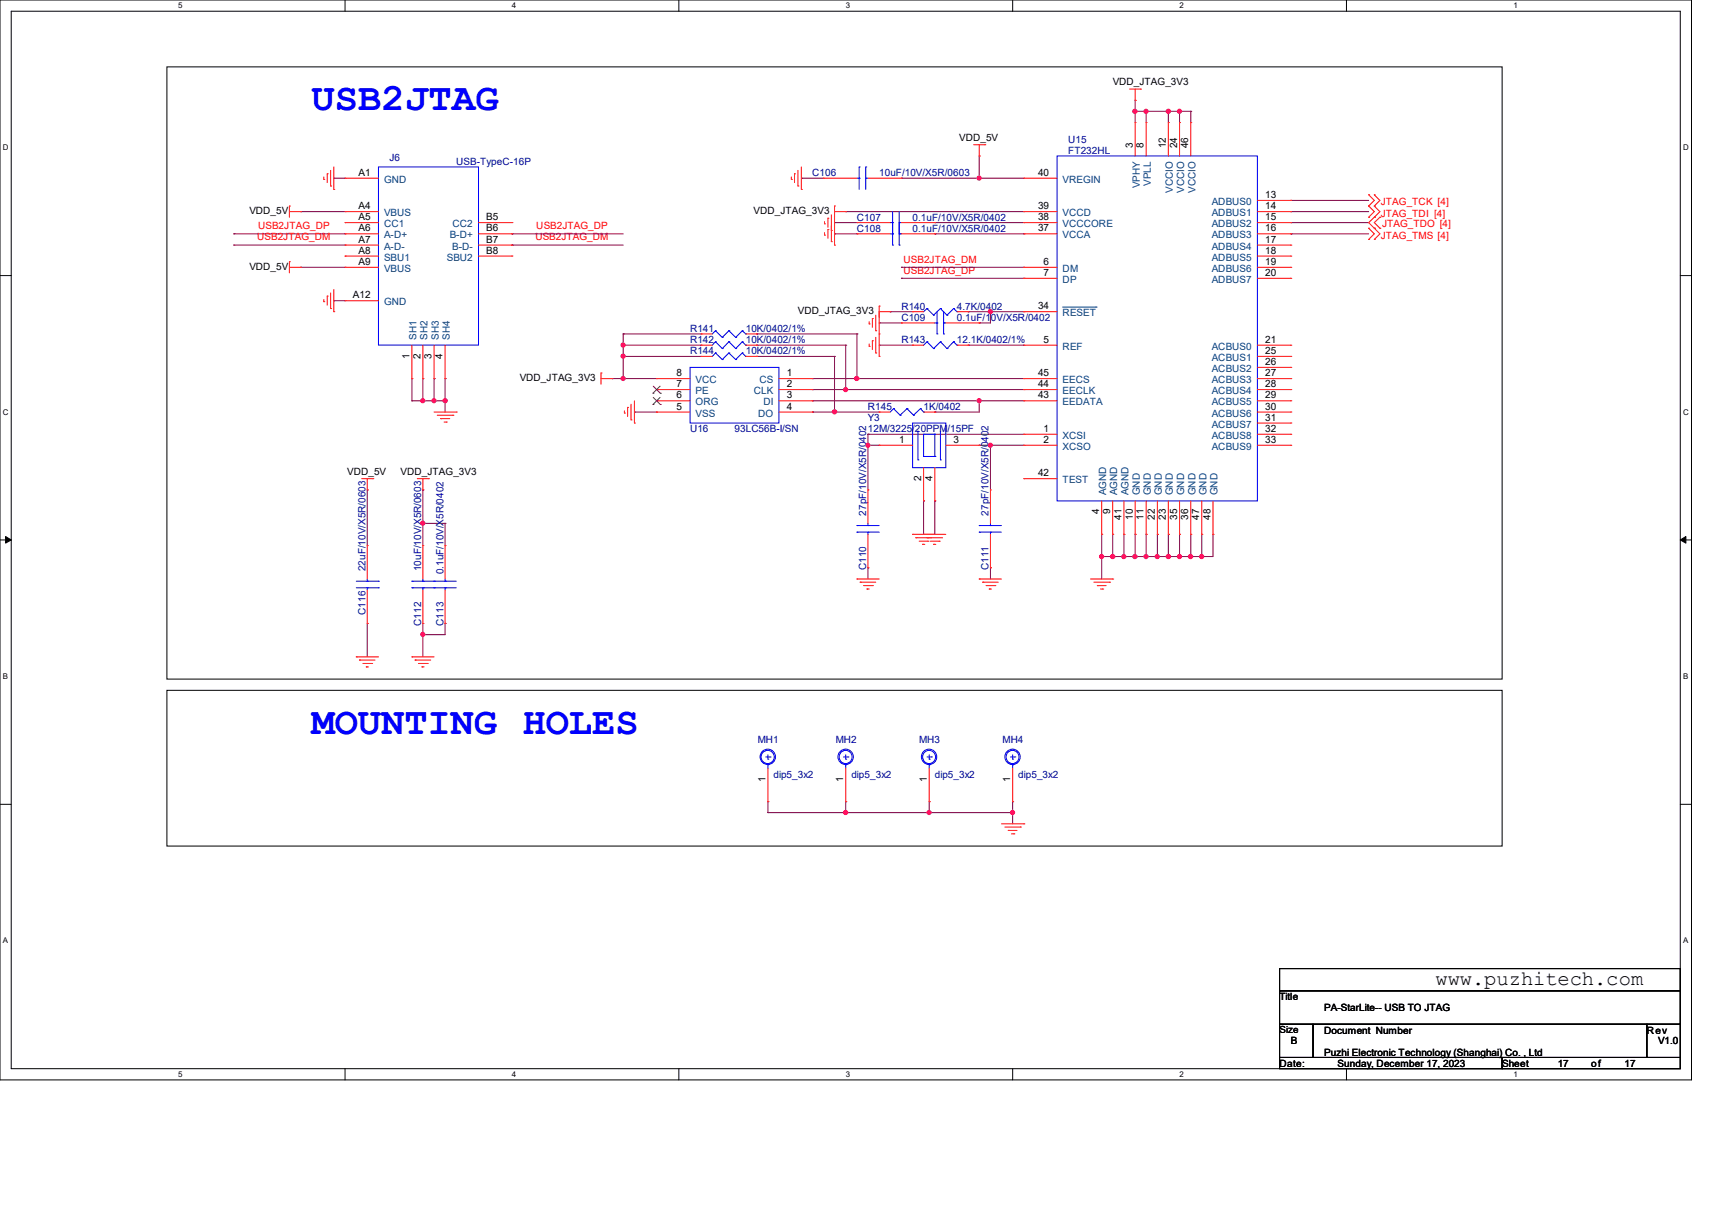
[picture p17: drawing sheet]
<svg xmlns="http://www.w3.org/2000/svg" width="297mm" height="210mm" viewBox="0 0 297 210" stroke-linecap="round" stroke-linejoin="round" font-family="sans-serif">
<defs><g id="words">
<g font-size="6.7" fill="#00f">
<text x="54.1" y="19.1">USB2JTAG</text>
<text x="54.1" y="127.2">MOUNTING HOLES</text>
</g>
<text font-size="3.6" x="249" y="170.8">www.puzhitech.com</text>
<g font-size="1.7">
<text x="193" y="14.7">VDD_JTAG_3V3</text>
<text x="166.4" y="24.4">VDD_5V</text>
<text x="196.5" y="25.7" transform="rotate(-90 196.5 25.7)">3</text>
<text x="198.4" y="25.7" transform="rotate(-90 198.4 25.7)">8</text>
<text x="202.3" y="25.7" transform="rotate(-90 202.3 25.7)">12</text>
<text x="204.2" y="25.7" transform="rotate(-90 204.2 25.7)">24</text>
<text x="206.2" y="25.7" transform="rotate(-90 206.2 25.7)">46</text>
<text x="62.2" y="30.5">A1</text>
<text x="180.1" y="30.5">40</text>
<text x="219.5" y="34.3">13</text>
<text x="43.3" y="37.1">VDD_5V</text>
<text x="62.2" y="36.3">A4</text>
<text x="62.2" y="38.2">A5</text>
<text x="62.2" y="40.1">A6</text>
<text x="84.4" y="38.2">B5</text>
<text x="84.4" y="40.1">B6</text>
<text x="130.7" y="37.1">VDD_JTAG_3V3</text>
<text x="180.1" y="40.1">37</text>
<text x="180.1" y="38.2">38</text>
<text x="180.1" y="36.3">39</text>
<text x="219.5" y="36.3">14</text>
<text x="219.5" y="38.2">15</text>
<text x="219.5" y="40.1">16</text>
<text x="43.3" y="46.8">VDD_5V</text>
<text x="62.2" y="42.1">A7</text>
<text x="62.2" y="44">A8</text>
<text x="62.2" y="45.9">A9</text>
<text x="84.4" y="42.1">B7</text>
<text x="84.4" y="44">B8</text>
<text x="181.1" y="45.9">6</text>
<text x="181.1" y="47.8">7</text>
<text x="219.5" y="42.1">17</text>
<text x="219.5" y="44">18</text>
<text x="219.5" y="45.9">19</text>
<text x="219.5" y="47.8">20</text>
<text x="61.2" y="51.7">A12</text>
<text x="180.1" y="53.6">34</text>
<text x="138.4" y="54.5">VDD_JTAG_3V3</text>
<text x="181.1" y="59.4">5</text>
<text x="219.5" y="59.4">21</text>
<text x="71" y="62.2" transform="rotate(-90 71 62.2)">1</text>
<text x="72.9" y="62.2" transform="rotate(-90 72.9 62.2)">2</text>
<text x="74.9" y="62.2" transform="rotate(-90 74.9 62.2)">3</text>
<text x="76.8" y="62.2" transform="rotate(-90 76.8 62.2)">4</text>
<text x="117.4" y="65.2">8</text>
<text x="136.5" y="65.2">1</text>
<text x="180.1" y="65.2">45</text>
<text x="219.5" y="61.4">25</text>
<text x="219.5" y="63.3">26</text>
<text x="219.5" y="65.2">27</text>
<text x="90.2" y="66.1">VDD_JTAG_3V3</text>
<text x="117.4" y="71">5</text>
<text x="117.4" y="69.1">6</text>
<text x="117.4" y="67.1">7</text>
<text x="136.5" y="67.1">2</text>
<text x="136.5" y="69.1">3</text>
<text x="136.5" y="71">4</text>
<text x="180.1" y="69.1">43</text>
<text x="180.1" y="67.1">44</text>
<text x="219.5" y="67.1">28</text>
<text x="219.5" y="69.1">29</text>
<text x="219.5" y="71">30</text>
<text x="156" y="76.8">1</text>
<text x="165.4" y="76.8">3</text>
<text x="181.1" y="74.9">1</text>
<text x="181.1" y="76.8">2</text>
<text x="219.5" y="72.9">31</text>
<text x="219.5" y="74.9">32</text>
<text x="219.5" y="76.8">33</text>
<text x="60.2" y="82.3">VDD_5V</text>
<text x="69.5" y="82.3">VDD_JTAG_3V3</text>
<text x="159.8" y="83.4" transform="rotate(-90 159.8 83.4)">2</text>
<text x="161.8" y="83.4" transform="rotate(-90 161.8 83.4)">4</text>
<text x="180.1" y="82.6">42</text>
<text x="190.7" y="89.2" transform="rotate(-90 190.7 89.2)">4</text>
<text x="192.6" y="89.2" transform="rotate(-90 192.6 89.2)">9</text>
<text x="194.6" y="90.2" transform="rotate(-90 194.6 90.2)">41</text>
<text x="196.5" y="90.2" transform="rotate(-90 196.5 90.2)">10</text>
<text x="198.4" y="90.2" transform="rotate(-90 198.4 90.2)">11</text>
<text x="200.4" y="90.2" transform="rotate(-90 200.4 90.2)">22</text>
<text x="202.3" y="90.2" transform="rotate(-90 202.3 90.2)">23</text>
<text x="204.2" y="90.2" transform="rotate(-90 204.2 90.2)">35</text>
<text x="206.2" y="90.2" transform="rotate(-90 206.2 90.2)">36</text>
<text x="208.1" y="90.2" transform="rotate(-90 208.1 90.2)">47</text>
<text x="210" y="90.2" transform="rotate(-90 210 90.2)">48</text>
<text x="132.8" y="135.5" transform="rotate(-90 132.8 135.5)">1</text>
<text x="146.3" y="135.5" transform="rotate(-90 146.3 135.5)">1</text>
<text x="160.8" y="135.5" transform="rotate(-90 160.8 135.5)">1</text>
<text x="175.3" y="135.5" transform="rotate(-90 175.3 135.5)">1</text>
<text x="222" y="173.4">Title</text>
<text x="222" y="179.2">Size</text>
<text x="229.7" y="175.3">PA-StarLite-- USB TO JTAG</text>
<text x="229.7" y="179.2">Document Number</text>
<text x="285.7" y="179.2">Rev</text>
<text x="222" y="185">Date:</text>
<text x="223.9" y="181.1">B</text>
<text x="229.7" y="183.1">Puzhi Electronic Technology (Shanghai) Co. , Ltd</text>
<text x="232.1" y="185">Sunday, December 17, 2023</text>
<text x="260.6" y="185">Sheet</text>
<text x="270.2" y="185">17</text>
<text x="276.1" y="185">of</text>
<text x="281.8" y="185">17</text>
<text x="287.6" y="181.1">V1.0</text>
</g>
<g font-size="1.7" fill="#000080">
<text x="67.6" y="27.9">J6</text>
<text x="79.2" y="28.7">USB-TypeC-16P</text>
<text x="185.3" y="24.8">U15</text>
<text x="185.3" y="26.7">FT232HL</text>
<text x="140.9" y="30.6">C106</text>
<text x="152.5" y="30.6">10uF/10V/X5R/0603</text>
<text x="148.7" y="40.2">C108</text>
<text x="148.7" y="38.3">C107</text>
<text x="158.3" y="40.2">0.1uF/10V/X5R/0402</text>
<text x="158.3" y="38.3">0.1uF/10V/X5R/0402</text>
<text x="156.4" y="53.8">R140</text>
<text x="166" y="53.8">4.7K/0402</text>
<text x="119.7" y="57.6">R141</text>
<text x="119.7" y="59.5">R142</text>
<text x="129.4" y="57.6">10K/0402/1%</text>
<text x="129.4" y="59.5">10K/0402/1%</text>
<text x="156.4" y="55.7">C109</text>
<text x="156.4" y="59.5">R143</text>
<text x="166" y="55.7">0.1uF/10V/X5R/0402</text>
<text x="166" y="59.5">12.1K/0402/1%</text>
<text x="119.7" y="61.5">R144</text>
<text x="129.4" y="61.5">10K/0402/1%</text>
<text x="150.6" y="71.1">R145</text>
<text x="160.2" y="71.1">1K/0402</text>
<text x="119.7" y="75">U16</text>
<text x="127.4" y="75">93LC56B-I/SN</text>
<text x="150.6" y="73.1">Y3</text>
<text x="150.6" y="75">12M/3225/20PPM/15PF</text>
<text x="150.3" y="89.4" transform="rotate(-90 150.3 89.4)">27pF/10V/X5R/0402</text>
<text x="171.5" y="89.4" transform="rotate(-90 171.5 89.4)">27pF/10V/X5R/0402</text>
<text x="63.4" y="99" transform="rotate(-90 63.4 99)">22uF/10V/X5R/0603</text>
<text x="73.1" y="99.1" transform="rotate(-90 73.1 99.1)">10uF/10V/X5R/0603</text>
<text x="76.9" y="99.6" transform="rotate(-90 76.9 99.6)">0.1uF/10V/X5R/0402</text>
<text x="150.3" y="98.8" transform="rotate(-90 150.3 98.8)">C110</text>
<text x="171.5" y="98.8" transform="rotate(-90 171.5 98.8)">C111</text>
<text x="63.4" y="106.6" transform="rotate(-90 63.4 106.6)">C116</text>
<text x="73.1" y="108.5" transform="rotate(-90 73.1 108.5)">C112</text>
<text x="76.9" y="108.5" transform="rotate(-90 76.9 108.5)">C113</text>
<text x="131.5" y="128.8">MH1</text>
<text x="145" y="128.8">MH2</text>
<text x="159.5" y="128.8">MH3</text>
<text x="173.9" y="128.8">MH4</text>
<text x="134.2" y="135">dip5_3x2</text>
<text x="147.7" y="135">dip5_3x2</text>
<text x="162.2" y="135">dip5_3x2</text>
<text x="176.7" y="135">dip5_3x2</text>
</g>
<g font-size="1.7" fill="#004080">
<text x="66.6" y="31.7">GND</text>
<text x="184.4" y="31.7">VREGIN</text>
<text x="197.7" y="32.7" transform="rotate(-90 197.7 32.7)">VPHY</text>
<text x="199.6" y="32.3" transform="rotate(-90 199.6 32.3)">VPLL</text>
<text x="203.5" y="33.4" transform="rotate(-90 203.5 33.4)">VCCIO</text>
<text x="205.4" y="33.4" transform="rotate(-90 205.4 33.4)">VCCIO</text>
<text x="207.4" y="33.4" transform="rotate(-90 207.4 33.4)">VCCIO</text>
<text x="210.2" y="35.6">ADBUS0</text>
<text x="66.6" y="37.5">VBUS</text>
<text x="66.6" y="39.4">CC1</text>
<text x="66.6" y="41.4">A-D+</text>
<text x="78" y="41.4">B-D+</text>
<text x="78.5" y="39.4">CC2</text>
<text x="184.4" y="41.4">VCCA</text>
<text x="184.4" y="39.4">VCCCORE</text>
<text x="184.4" y="37.5">VCCD</text>
<text x="210.2" y="37.5">ADBUS1</text>
<text x="210.2" y="39.4">ADBUS2</text>
<text x="210.2" y="41.4">ADBUS3</text>
<text x="66.6" y="43.3">A-D-</text>
<text x="66.6" y="45.2">SBU1</text>
<text x="66.6" y="47.2">VBUS</text>
<text x="77.5" y="45.2">SBU2</text>
<text x="78.4" y="43.3">B-D-</text>
<text x="184.4" y="47.2">DM</text>
<text x="210.2" y="43.3">ADBUS4</text>
<text x="210.2" y="45.2">ADBUS5</text>
<text x="210.2" y="47.2">ADBUS6</text>
<text x="66.6" y="53">GND</text>
<text x="184.4" y="49.1">DP</text>
<text x="210.2" y="49.1">ADBUS7</text>
<text x="72.3" y="58.9" transform="rotate(-90 72.3 58.9)">SH1</text>
<text x="74.2" y="58.9" transform="rotate(-90 74.2 58.9)">SH2</text>
<text x="76.1" y="58.9" transform="rotate(-90 76.1 58.9)">SH3</text>
<text x="78" y="58.9" transform="rotate(-90 78 58.9)">SH4</text>
<text x="184.4" y="54.9">RESET</text>
<text x="184.4" y="60.7">REF</text>
<text x="210.2" y="60.7">ACBUS0</text>
<text x="210.2" y="62.6">ACBUS1</text>
<text x="210.2" y="64.5">ACBUS2</text>
<text x="120.7" y="70.3">ORG</text>
<text x="120.7" y="68.4">PE</text>
<text x="120.7" y="66.5">VCC</text>
<text x="130.8" y="68.4">CLK</text>
<text x="131.7" y="66.5">CS</text>
<text x="132.5" y="70.3">DI</text>
<text x="184.4" y="70.3">EEDATA</text>
<text x="184.4" y="68.4">EECLK</text>
<text x="184.4" y="66.5">EECS</text>
<text x="210.2" y="66.5">ACBUS3</text>
<text x="210.2" y="68.4">ACBUS4</text>
<text x="210.2" y="70.3">ACBUS5</text>
<text x="120.7" y="72.3">VSS</text>
<text x="131.5" y="72.3">DO</text>
<text x="184.4" y="76.1">XCSI</text>
<text x="210.2" y="72.3">ACBUS6</text>
<text x="210.2" y="74.2">ACBUS7</text>
<text x="210.2" y="76.1">ACBUS8</text>
<text x="184.4" y="78">XCSO</text>
<text x="184.4" y="83.8">TEST</text>
<text x="210.2" y="78">ACBUS9</text>
<text x="191.9" y="85.9" transform="rotate(-90 191.9 85.9)">AGND</text>
<text x="193.8" y="85.9" transform="rotate(-90 193.8 85.9)">AGND</text>
<text x="195.8" y="85.9" transform="rotate(-90 195.8 85.9)">AGND</text>
<text x="197.7" y="85.9" transform="rotate(-90 197.7 85.9)">GND</text>
<text x="199.6" y="85.9" transform="rotate(-90 199.6 85.9)">GND</text>
<text x="201.6" y="85.9" transform="rotate(-90 201.6 85.9)">GND</text>
<text x="203.5" y="85.9" transform="rotate(-90 203.5 85.9)">GND</text>
<text x="205.4" y="85.9" transform="rotate(-90 205.4 85.9)">GND</text>
<text x="207.4" y="85.9" transform="rotate(-90 207.4 85.9)">GND</text>
<text x="209.3" y="85.9" transform="rotate(-90 209.3 85.9)">GND</text>
<text x="211.2" y="85.9" transform="rotate(-90 211.2 85.9)">GND</text>
</g>
<g font-size="1.7" fill="#f00">
<text x="239.6" y="35.6">JTAG_TCK [4]</text>
<text x="44.6" y="41.7">USB2JTAG_DM</text>
<text x="44.8" y="39.7">USB2JTAG_DP</text>
<text x="92.9" y="41.7">USB2JTAG_DM</text>
<text x="93" y="39.7">USB2JTAG_DP</text>
<text x="239.6" y="41.4">JTAG_TMS [4]</text>
<text x="239.6" y="37.5">JTAG_TDI [4]</text>
<text x="239.8" y="39.3">JTAG_TDO [4]</text>
<text x="156.8" y="47.5">USB2JTAG_DP</text>
<text x="156.8" y="45.5">USB2JTAG_DM</text>
</g>
<g font-size="1.4">
<text x="30.9" y="1.4">5</text>
<text x="88.8" y="1.4">4</text>
<text x="146.7" y="1.4">3</text>
<text x="204.6" y="1.4">2</text>
<text x="262.6" y="1.4">1</text>
<text x=".5" y="26.1">D</text>
<text x="292" y="26.1">D</text>
<text x=".5" y="71.9">C</text>
<text x="292" y="71.9">C</text>
<text x=".5" y="117.8">B</text>
<text x="292" y="117.8">B</text>
<text x=".5" y="163.6">A</text>
<text x="292" y="163.6">A</text>
<text x="30.9" y="186.8">5</text>
<text x="88.8" y="186.8">4</text>
<text x="146.7" y="186.8">3</text>
<text x="204.6" y="186.8">2</text>
<text x="262.6" y="186.8">1</text>
</g>
</g></defs>
<path d="M0 0h293.5v187.3h-293.5zM1.9 1.9h289.6v183.4h-289.6z" fill="none" stroke="#000" stroke-width=".17"/>
<g fill="#fff">
<path d="M30.9 .2h.8v1.5h-.8z"/>
<path d="M30.9 185.5h.8v1.6h-.8z"/>
</g>
<path d="M59.9 0v1.9M59.9 185.3v2" fill="none" stroke="#000" stroke-width=".17"/>
<g fill="#fff">
<path d="M88.8 .2h.8v1.5h-.8z"/>
<path d="M88.8 185.5h.8v1.6h-.8z"/>
</g>
<path d="M117.8 0v1.9M117.8 185.3v2" fill="none" stroke="#000" stroke-width=".17"/>
<g fill="#fff">
<path d="M146.7 .2h.8v1.5h-.8z"/>
<path d="M146.7 185.5h.8v1.6h-.8z"/>
</g>
<path d="M175.7 0v1.9M175.7 185.3v2" fill="none" stroke="#000" stroke-width=".17"/>
<g fill="#fff">
<path d="M204.6 .2h.8v1.5h-.8z"/>
<path d="M204.6 185.5h.8v1.6h-.8z"/>
</g>
<path d="M233.6 0v1.9M233.6 185.3v2" fill="none" stroke="#000" stroke-width=".17"/>
<g fill="#fff">
<path d="M262.6 .2h.7v1.5h-.7z"/>
<path d="M262.6 185.5h.7v1.6h-.7z"/>
<path d="M.5 24.8h1v1.6h-1z"/>
<path d="M292 24.8h1v1.6h-1z"/>
<path d="M.5 70.7h1v1.5h-1z"/>
<path d="M292 70.7h1v1.5h-1z"/>
</g>
<path d="M0 47.8h1.9M291.5 47.8h2" fill="none" stroke="#000" stroke-width=".17"/>
<g fill="#fff">
<path d="M.5 116.5h.9v1.6h-.9z"/>
<path d="M292 116.5h.9v1.6h-.9z"/>
</g>
<path d="M0 93.6h1.9M291.5 93.6h2" fill="none" stroke="#000" stroke-width=".17"/>
<path d="M1 93l.9 .6-.9 .6zM291.5 93.6l1-.6v1.2z" fill="#000" stroke="#000" stroke-width=".17"/>
<g fill="#fff">
<path d="M.5 162.4h.9v1.5h-.9z"/>
<path d="M292 162.4h.9v1.5h-.9z"/>
</g>
<path d="M29 11.6h231.6v106.2h-231.6zM29 119.7h231.6v27h-231.6zM0 139.5h1.9M291.5 139.5h2M222 168h69.5v3.8h-69.5zM222 171.8h69.5v5.8h-69.5zM222 177.6h5.8v5.8h-5.8zM227.8 177.6h57.9v5.8h-57.9zM285.7 177.6h5.8v5.8h-5.8zM222 183.4h38.6v1.9h-38.6zM260.6 183.4h30.9v1.9h-30.9z" fill="none" stroke="#000" stroke-width=".17"/>
<g fill="none" stroke="#800040" stroke-width=".17">
<path d="M196.9 19.3h.1M196.9 17.4h.1M196.9 19.3h9.7M196.9 17.4v3.9M198.8 19.3h.1M198.8 19.3v2M202.7 19.3h.1M202.7 19.3v2M204.6 19.3h.1M204.6 19.3v2M206.6 19.3h.1M206.6 19.3v2"/>
<path d="M52.2 36.7h.1M52.2 36.7h7.7M57.9 30.9h.1M57.9 30.9h2M139 30.9h.1M139 30.9h3.9M144.8 38.6h.1M144.8 38.6h3.9M146.7 36.7h.1M146.7 36.7h30.9M156.4 30.9h.1M156.4 30.9h21.2"/>
<path d="M162.2 38.6h.1M162.2 38.6h15.4M169.9 27.1h.1M169.9 30.9h.1M169.9 27.1v3.8M223.9 36.7h.1M223.9 38.6h.1M223.9 34.8h.1M223.9 38.6h13.5M223.9 36.7h13.5M223.9 34.8h13.5M40.6 40.6h.1"/>
<path d="M40.6 42.5h.1M40.6 42.5h19.3M40.6 40.6h19.3M52.2 46.4h.1M52.2 46.4h7.7M57.9 52.2h.1M57.9 52.2h2M88.8 42.5h.1M88.8 40.6h.1M88.8 42.5h19.3M88.8 40.6h19.3M108.1 57.9h.1"/>
<path d="M108.1 59.9h.1M108.1 59.9h13.5M108.1 57.9v7.8M108.1 57.9h13.5M131.3 59.9h.1M131.3 57.9h.1M131.3 59.9h15.4M131.3 57.9h17.4M144.8 40.6h.1M144.8 40.6h3.9M146.7 59.9h.1M146.7 59.9v7.7"/>
<path d="M148.7 57.9h.1M148.7 57.9v7.8M152.5 59.9h.1M152.5 56h.1M152.5 59.9h5.8M152.5 56h3.9M154.4 54.1h.1M154.4 54.1h3.9M156.4 48.3h.1M156.4 46.4h.1M156.4 48.3h21.2M156.4 46.4h21.2"/>
<path d="M162.2 40.6h.1M162.2 40.6h15.4M168 59.9h.1M168 54.1h.1M168 54.1h9.6M168 59.9h9.6M169.9 56h.1M171.8 54.1h.1M171.8 54.1v1.9h-1.9M223.9 40.6h.1M223.9 40.6h13.5M71.5 69.5h.1"/>
<path d="M71.5 65.7h.1M71.5 69.5h5.7M71.5 65.7v3.8M73.4 69.5h.1M73.4 65.7h.1M73.4 65.7v3.8M75.3 69.5h.1M75.3 65.7h.1M75.3 65.7v3.8M77.2 69.5h.1M77.2 65.7h.1M77.2 65.7v5.8"/>
<path d="M106.2 65.7h.1M106.2 65.7h7.7M108.1 65.7h.1M108.1 61.8h.1M108.1 61.8h13.5M110.1 71.5h.1M110.1 71.5h3.8M131.3 61.8h.1M131.3 61.8h13.5M140.9 71.5h.1M140.9 65.7h.1M140.9 67.6h.1"/>
<path d="M140.9 69.5h.1M140.9 65.7h36.7M140.9 69.5h36.7M140.9 67.6h36.7M140.9 71.5h11.6M144.8 71.5h.1M144.8 61.8h.1M144.8 61.8v9.7M146.7 67.6h.1M148.7 65.7h.1M150.6 77.2h.1M150.6 75.3h.1"/>
<path d="M150.6 77.2h1.9M150.6 75.3v9.7M150.6 75.3h27M162.2 71.5h.1M169.9 69.5h.1M169.9 77.2h.1M169.9 69.5v2h-7.7M169.9 77.2h7.7M171.8 77.2h.1M171.8 77.2v7.8M63.7 85h.1M63.7 85v9.6"/>
<path d="M73.4 90.8h.1M73.4 85h.1M73.4 85v9.6M73.4 90.8h3.8M77.2 90.8h.1M77.2 90.8v3.8M150.6 98.5h.1M150.6 98.5v1.9M160.2 86.9h.1M160.2 86.9v5.8M162.2 86.9h.1M162.2 86.9v5.8"/>
<path d="M171.8 98.5h.1M171.8 98.5v1.9M191.1 96.5h.1M191.1 92.7h.1M191.1 92.7v7.7M193 96.5h.1M193 92.7h.1M193 92.7v3.8M195 96.5h.1M195 92.7h.1M195 92.7v3.8M196.9 96.5h.1"/>
<path d="M196.9 92.7h.1M196.9 92.7v3.8M198.8 96.5h.1M198.8 92.7h.1M198.8 92.7v3.8M200.8 96.5h.1M200.8 92.7h.1M200.8 92.7v3.8M202.7 96.5h.1M202.7 92.7h.1M202.7 92.7v3.8M204.6 96.5h.1"/>
<path d="M204.6 92.7h.1M204.6 92.7v3.8M206.6 92.7h.1M206.6 96.5h.1M206.6 92.7v3.8M208.5 92.7h.1M208.5 96.5h.1M208.5 92.7v3.8M210.4 92.7h.1M210.4 92.7v3.8h-19.3M63.7 108.1h.1M63.7 108.1v5.8"/>
<path d="M73.4 110.1h.1M73.4 108.1h.1M73.4 108.1v5.8M77.2 108.1h.1M77.2 108.1v2h-3.8M133.2 139h.1M133.2 139v1.9M146.7 139h.1M146.7 139v1.9M161.2 139h.1M161.2 139v1.9M175.7 139h.1"/>
<path d="M175.7 139v3.9M133.2 140.9h.1M133.2 140.9h42.5M146.7 140.9h.1M161.2 140.9h.1M175.7 140.9h.1"/>
</g>
<g fill="#f0f" stroke="#f0f" stroke-width=".17">
<circle cx="202.7" cy="19.3" r=".37"/>
<circle cx="204.6" cy="19.3" r=".36"/>
<circle cx="169.9" cy="30.9" r=".36"/>
<circle cx="196.9" cy="19.3" r=".37"/>
<circle cx="198.8" cy="19.3" r=".36"/>
<circle cx="73.3" cy="110" r=".36"/>
<circle cx="73.3" cy="90.7" r=".36"/>
<circle cx="108.1" cy="65.6" r=".36"/>
<circle cx="146.7" cy="67.6" r=".36"/>
<circle cx="144.8" cy="71.4" r=".37"/>
<circle cx="171.8" cy="77.2" r=".36"/>
<circle cx="108.1" cy="61.8" r=".36"/>
<circle cx="195" cy="96.5" r=".36"/>
<circle cx="193" cy="96.5" r=".37"/>
<circle cx="200.8" cy="96.5" r=".36"/>
<circle cx="191.1" cy="96.5" r=".36"/>
<circle cx="206.6" cy="96.5" r=".37"/>
<circle cx="204.6" cy="96.5" r=".36"/>
<circle cx="202.7" cy="96.5" r=".37"/>
<circle cx="198.8" cy="96.5" r=".36"/>
<circle cx="196.9" cy="96.5" r=".37"/>
<circle cx="208.5" cy="96.5" r=".36"/>
<circle cx="148.6" cy="65.6" r=".37"/>
<circle cx="171.8" cy="54" r=".36"/>
<circle cx="169.9" cy="69.5" r=".36"/>
<circle cx="108.1" cy="59.8" r=".36"/>
<circle cx="150.6" cy="77.2" r=".36"/>
<circle cx="161.2" cy="140.9" r=".36"/>
<circle cx="146.7" cy="140.9" r=".36"/>
<circle cx="175.7" cy="140.9" r=".36"/>
<circle cx="75.3" cy="69.5" r=".36"/>
<circle cx="73.3" cy="69.5" r=".36"/>
<circle cx="77.2" cy="69.5" r=".37"/>
</g>
<g fill="none" stroke="#f00" stroke-width=".17">
<path d="M196 15.5h1.9M196.9 17.4h.1M196.9 15.5v1.9M197.9 15.5h.1M50.2 35.7h.1M50.2 36.7h2M50.2 35.7v2M52.2 36.7h.1M56.2 31.1h.1M56.2 30.7v.4M56.8 30.1h.1M56.8 30.1v1.6"/>
<path d="M57.4 32.3h.1M57.4 29.5v2.8M57.9 32.9h.1M57.9 29v3.9M59.9 30.9h.1M59.9 36.7h.1M59.9 38.6h.1M59.9 36.7h5.8M59.9 30.9h5.8M59.9 38.6h5.8M83 38.6h5.8M88.8 38.6h.1"/>
<path d="M137.3 31.1h.1M137.3 30.7v.4M137.8 30.1h.1M137.8 30.1v1.6M138.4 32.3h.1M138.4 29.5v2.8M139 32.9h.1M139 29v3.9M142.9 30.9h.1M142.9 30.9h5.8M143 38.8h.1M143 38.4v.4"/>
<path d="M143.6 39.8h.1M143.6 37.8h.1M143.6 37.8v1.6M143.6 39.8v1.5M144.2 40h.1M144.2 37.3v4.6M144.8 35.7h.1M144.8 35.7v6.8M144.8 36.7h1.9M146.7 36.7h.1M148.7 38.6h.1M148.7 38.6h5.7"/>
<path d="M150.6 30.9h5.8M156.4 30.9h.1M156.4 38.6h5.8M162.2 38.6h.1M168.9 25.1h2M169.9 27.1h.1M169.9 25.1v2M170.9 25.1h.1M177.6 38.6h.1M177.6 36.7h.1M177.6 30.9h.1M177.6 36.7h5.8"/>
<path d="M177.6 30.9h5.8M177.6 38.6h5.8M196.9 21.3h.1M196.9 21.3v5.8M198.8 21.3h.1M198.8 21.3v5.8M202.7 21.3h.1M202.7 21.3v5.8M204.6 21.3h.1M204.6 21.3v5.8M206.6 21.3h.1M206.6 21.3v5.8"/>
<path d="M218.1 36.7h5.8M218.1 38.6h5.8M218.1 34.8h5.8M223.9 34.8h.1M223.9 36.7h.1M223.9 38.6h.1M237.4 33.8h.1M237.4 35.7h.1M237.4 39.6h.1M237.4 37.7h.1M237.4 33.8l1 1-1 .9M237.4 39.6l1 1-1 .9"/>
<path d="M237.4 35.7l1 1-1 1M238.4 33.8h.1M238.4 35.7h.1M238.4 39.6h.1M238.4 37.7h.1M238.4 33.8l1 1-1 .9M238.4 37.7l-1 .9 2 2-1 .9M238.4 35.7l1 1-1 1M239.4 39.6h.1M239.4 37.7h.1M239.4 37.7l-1 .9 1 1M50.2 45.4h.1"/>
<path d="M50.2 45.4v1.9M50.2 46.4h2M52.2 46.4h.1M56.2 52.3h.1M56.2 51.9v.4M56.8 51.4h.1M56.8 51.4v1.5M57.4 53.5h.1M57.4 50.8v2.7M57.9 54.1h.1M57.9 50.2v3.9M59.9 40.6h.1"/>
<path d="M59.9 42.5h.1M59.9 44.4h.1M59.9 46.4h.1M59.9 52.2h.1M59.9 46.4h5.8M59.9 40.6h5.8M59.9 42.5h5.8M59.9 44.4h5.8M59.9 52.2h5.8M71.5 59.9v5.8M73.4 59.9v5.8M75.3 59.9v5.8"/>
<path d="M77.2 59.9v5.8M83 40.6h5.8M83 42.5h5.8M83 44.4h5.8M88.8 40.6h.1M88.8 42.5h.1M88.8 44.4h.1M121.6 57.9h.1M121.6 59.9h.1M121.6 59.9h2M121.6 57.9h2M129.4 59.9h1.9"/>
<path d="M129.4 57.9h1.9M131.3 57.9h.1M131.3 59.9h.1M143 40.8h.1M143 40.3v.5M144.2 41.9h.1M144.8 42.5h.1M144.8 40.6h.1M148.7 40.6h.1M148.7 40.6h5.7M150.8 56.2h.1M150.8 55.8v.4"/>
<path d="M150.8 59.6v.5M151.3 59.1h.1M151.3 55.2h.1M151.3 55.2v1.6M151.3 59.1v1.5M151.9 57.4h.1M151.9 54.7v2.7M151.9 58.5v2.7M152.5 53.1h.1M152.5 57.9h.1M152.5 54.1h1.9M152.5 53.1v8.7"/>
<path d="M154.4 54.1h.1M156.4 56h.1M156.4 40.6h5.8M156.4 56h5.8M158.3 59.9h.1M158.3 54.1h.1M158.3 54.1h1.9M158.3 59.9h1.9M162.2 40.6h.1M164.1 56h5.8M166 54.1h2M166 59.9h2"/>
<path d="M168 59.9h.1M168 54.1h.1M169.9 56h.1M177.6 59.9h.1M177.6 46.4h.1M177.6 48.3h.1M177.6 54.1h.1M177.6 40.6h.1M177.6 54.1h5.8M177.6 46.4h5.8M177.6 40.6h5.8M177.6 59.9h5.8"/>
<path d="M177.6 48.3h5.8M218.1 46.4h5.8M218.1 40.6h5.8M218.1 42.5h5.8M218.1 44.4h5.8M218.1 59.9h5.8M218.1 48.3h5.8M223.9 40.6h.1M223.9 42.5h.1M223.9 44.4h.1M223.9 46.4h.1M223.9 48.3h.1"/>
<path d="M223.9 59.9h.1M237.4 41.5h.1M238.4 41.5h.1M71.5 65.7h.1M73.4 65.7h.1M75.3 65.7h.1M75.3 71.5h3.9M75.9 72h2.7M76.5 72.6h.1M76.5 72.6h1.5M77 73.2h.4M77.2 65.7h.1"/>
<path d="M77.4 73.2h.1M78.6 72h.1M79.2 71.5h.1M104.3 64.7h.1M104.3 65.7h1.9M104.3 64.7v1.9M106.2 65.7h.1M108.3 71.6h.1M108.3 71.2v.4M108.9 70.7h.1M108.9 70.7v1.5M109.5 72.8h.1"/>
<path d="M109.5 70.1v2.7M110.1 73.4h.1M110.1 69.5v3.9M113.9 71.5h.1M113.9 69.5h.1M113.9 67.6h.1M113.9 65.7h.1M113.9 65.7h5.8M113.9 71.5h5.8M113.9 67.6h5.8M113.9 69.5h5.8M121.6 61.8h.1"/>
<path d="M121.6 61.8h2M129.4 61.8h1.9M131.3 61.8h.1M135.1 65.7h5.8M135.1 71.5h5.8M135.1 67.6h5.8M135.1 69.5h5.8M140.9 65.7h.1M140.9 67.6h.1M140.9 69.5h.1M140.9 71.5h.1M150.8 60.1h.1"/>
<path d="M151.9 61.2h.1M152.5 61.8h.1M152.5 77.2h.1M152.5 71.5h.1M152.5 71.5h1.9M152.5 77.2h5.8M160.2 71.5h2M162.2 71.5h.1M164.1 77.2h5.8M169.9 77.2h.1M177.6 75.3h.1M177.6 77.2h.1"/>
<path d="M177.6 69.5h.1M177.6 67.6h.1M177.6 65.7h.1M177.6 65.7h5.8M177.6 77.2h5.8M177.6 67.6h5.8M177.6 69.5h5.8M177.6 75.3h5.8M218.1 65.7h5.8M218.1 71.5h5.8M218.1 77.2h5.8M218.1 61.8h5.8"/>
<path d="M218.1 67.6h5.8M218.1 69.5h5.8M218.1 75.3h5.8M218.1 63.7h5.8M218.1 73.4h5.8M223.9 61.8h.1M223.9 63.7h.1M223.9 65.7h.1M223.9 67.6h.1M223.9 69.5h.1M223.9 71.5h.1M223.9 73.4h.1"/>
<path d="M223.9 75.3h.1M223.9 77.2h.1M62.7 83h2M63.7 85h.1M63.7 94.6h.1M63.7 83v2M63.7 94.6v5.8M64.7 83h.1M72.4 83h1.9M73.4 85h.1M73.4 94.6h.1M73.4 83v2"/>
<path d="M73.4 94.6v5.8M74.3 83h.1M77.2 94.6h.1M77.2 94.6v5.8M150.6 85h.1M150.6 98.5h.1M150.6 85v5.8M150.6 92.7v5.8M158.3 92.7h.1M158.3 92.7h5.8M158.9 93.3h.1M158.9 93.3h4.6"/>
<path d="M159.5 93.9h1.5M160.1 94.4h.1M160.1 94.4h.3M160.2 92.7h.1M160.2 86.9h.1M160.2 81.1v5.8M160.8 93.3h.1M161 93.9h.1M161.4 93.9h1.5M162 94.4h.1M162 94.4h.3M162.2 86.9h.1"/>
<path d="M162.2 81.1v5.8M162.9 93.9h.1M171.8 85h.1M171.8 98.5h.1M171.8 85v5.8M171.8 92.7v5.8M177.6 83h.1M177.6 83h5.8M191.1 92.7h.1M191.1 86.9v5.8M193 92.7h.1M193 86.9v5.8"/>
<path d="M195 92.7h.1M195 86.9v5.8M196.9 92.7h.1M196.9 86.9v5.8M198.8 92.7h.1M198.8 86.9v5.8M200.8 92.7h.1M200.8 86.9v5.8M202.7 92.7h.1M202.7 86.9v5.8M204.6 92.7h.1M204.6 86.9v5.8"/>
<path d="M206.6 92.7h.1M206.6 86.9v5.8M208.5 92.7h.1M208.5 86.9v5.8M210.4 92.7h.1M210.4 86.9v5.8M61.8 113.9h.1M61.8 113.9h3.9M62.4 114.5h.1M62.4 114.5h2.7M62.9 115.1h1.6M63.5 115.7h.1"/>
<path d="M63.5 115.7h.4M63.7 108.1h.1M63.7 102.3v5.8M64.5 115.1h.1M71.5 113.9h.1M71.5 113.9h3.8M72 114.5h.1M72 114.5h2.7M72.6 115.1h1.5M73.2 115.7h.1M73.2 115.7h.4M73.4 108.1h.1"/>
<path d="M73.4 102.3v5.8M74.1 115.1h.1M77.2 108.1h.1M77.2 102.3v5.8M148.7 100.4h.1M148.7 100.4h3.8M149.2 101h.1M149.2 101h2.7M149.8 101.6h1.5M150.4 102.2h.1M150.4 102.2h.4M151.3 101.6h.1"/>
<path d="M169.9 100.4h.1M169.9 100.4h3.8M170.5 101h.1M170.5 101h2.7M171.1 101.6h1.5M171.6 102.2h.1M171.6 102.2h.4M172.6 101.6h.1M189.2 100.4h3.8M189.8 101h2.7M190.4 101.6h.1M190.4 101.6h1.5"/>
<path d="M190.9 102.2h.4M191.3 102.2h.1M192.5 101h.1M193 100.4h.1M133.2 139h.1M133.2 133.2v5.8M146.7 139h.1M146.7 133.2v5.8M161.2 139h.1M161.2 133.2v5.8M175.7 139h.1M175.7 133.2v5.8"/>
<path d="M173.7 142.9h3.9M174.3 143.4h2.7M174.9 144h.1M174.9 144h1.5M175.5 144.6h.4M175.9 144.6h.1M177 143.4h.1M177.6 142.9h.1"/>
</g>
<g fill="none" stroke="#00f" stroke-width=".17">
<path d="M65.7 29h17.3v30.9h-17.3zM148.7 30.9h.4M149.1 29h.1M149.1 30.9h.1M149.1 29v3.9M150.2 29h.1M150.2 30.9h.1M150.2 29v3.9M150.2 30.9h.4M154.4 38.6h.5M154.9 38.6h.1M154.9 36.7v5.8"/>
<path d="M156 38.6h.1M156 36.7v5.8M156 38.6h.4M183.4 27.1h34.7v59.8h-34.7zM124.1 57.4h.1M124.1 59.3h.1M124.1 57.4l-.5 .5M124.1 57.4l1.2 1.1M124.1 59.3l-.5 .6M124.1 59.3l1.2 1.2M125.3 58.5h.1M126.4 57.4h.1"/>
<path d="M126.4 59.3h.1M126.4 57.4l-1.1 1.1M126.4 57.4l1.2 1.1M126.4 59.3l-1.1 1.2M126.4 59.3l1.2 1.2M127.6 58.5h.1M128.8 57.4h.1M128.8 59.3h.1M128.8 57.4l-1.2 1.1M128.8 57.4l.6 .5M128.8 59.3l-1.2 1.2M128.8 59.3l.6 .6"/>
<path d="M129.4 57.9h.1M129.4 59.9h.1M154.4 40.6h.5M154.9 42.5h.1M154.9 40.6h.1M156 42.5h.1M156 40.6h.1M156 40.6h.4M160.8 59.3h.1M160.8 53.5h.1M160.8 59.3l-.6 .6M160.8 59.3l1.2 1.2"/>
<path d="M160.8 53.5l-.6 .6M160.8 53.5l1.2 1.2M162 54.7h.1M162.2 56h.4M162.6 57.9h.1M162.6 56h.1M162.6 54.1v3.8M163.2 59.3h.1M163.2 53.5h.1M163.2 59.3l-1.2 1.2M163.2 59.3l1.1 1.2M163.2 53.5l-1.2 1.2"/>
<path d="M163.2 53.5l1.1 1.2M163.7 57.9h.1M163.7 56h.1M163.7 54.1v3.8M163.7 56h.4M164.3 54.7h.1M165.4 59.3h.1M165.4 53.5h.1M165.4 59.3l-1.1 1.2M165.4 59.3l.6 .6M165.4 53.5l-1.1 1.2M165.4 53.5l.6 .6"/>
<path d="M166 59.9h.1M166 54.1h.1M119.7 63.7h15.4v9.7h-15.4zM124.1 61.2h.1M124.1 61.2l-.5 .6M124.1 61.2l1.2 1.2M125.3 60.5h.1M125.3 62.4h.1M126.4 61.2h.1M126.4 61.2l-1.1 1.2M126.4 61.2l1.2 1.2M127.6 60.5h.1"/>
<path d="M127.6 62.4h.1M128.8 61.2h.1M128.8 61.2l-1.2 1.2M128.8 61.2l.6 .6M129.4 61.8h.1M155 70.9h.1M155 70.9l-.6 .6M155 70.9l1.2 1.1M156.2 72h.1M157.4 70.9h.1M157.4 70.9l-1.2 1.1M157.4 70.9l1.1 1.1"/>
<path d="M158.3 73.4h5.8v7.7h-5.8zM158.5 72h.1M159.3 79.8h.1M159.3 74.7v5.1M159.7 70.9h.1M159.7 70.9l-1.2 1.1M159.7 70.9l.5 .6M160.2 79.2h.1M160.2 71.5h.1M160.2 79.2h2M162 60.5h.1M162.2 75.3h.1"/>
<path d="M162.2 79.2h.1M162.2 75.3h-2v3.9M162.2 75.3v3.9M163.2 79.8h.1M163.2 74.7v5.1M164.3 60.5h.1M148.7 91.1h.1M148.7 92.3h.1M148.7 91.1h3.8M148.7 92.3h3.8M150.6 91.1h.1M150.6 92.3h.1"/>
<path d="M150.6 90.8v.3M150.6 92.3v.4M169.9 91.1h.1M169.9 92.3h.1M169.9 91.1h3.8M169.9 92.3h3.8M171.8 91.1h.1M171.8 92.3h.1M171.8 90.8v.3M171.8 92.3v.4M61.8 100.8h3.9M61.8 101.9h3.9"/>
<path d="M63.7 101.9h.1M63.7 100.8h.1M63.7 100.4v.4M63.7 101.9v.4M65.7 101.9h.1M65.7 100.8h.1M71.5 100.8h.1M71.5 101.9h.1M71.5 100.8h7.7M71.5 101.9h7.7M73.4 100.8h.1M73.4 101.9h.1"/>
<path d="M73.4 100.4v.4M73.4 101.9v.4M75.3 100.8h.1M75.3 101.9h.1M77.2 100.8h.1M77.2 101.9h.1M77.2 100.4v.4M77.2 101.9v.4M132.8 131.3h.8M133.2 131.7h.1M133.2 132.6h.1M133.2 130.9v.8"/>
<path d="M133.2 132.6v.6M133.6 131.3h.1M146.3 131.3h.8M146.7 131.7h.1M146.7 132.6h.1M146.7 130.9v.8M146.7 132.6v.6M147.1 131.3h.1M160.8 131.3h.8M161.2 131.7h.1M161.2 132.6h.1M161.2 130.9v.8"/>
<path d="M161.2 132.6v.6M161.6 131.3h.1M175.3 131.3h.8M175.7 131.7h.1M175.7 132.6h.1M175.7 130.9v.8M175.7 132.6v.6M176.1 131.3h.1"/>
<circle cx="133.2" cy="131.3" r="1.14"/>
<circle cx="133.2" cy="131.3" r="1.33"/>
<circle cx="146.7" cy="131.3" r="1.13"/>
<circle cx="146.7" cy="131.3" r="1.33"/>
<circle cx="161.2" cy="131.3" r="1.13"/>
<circle cx="161.2" cy="131.3" r="1.33"/>
<circle cx="175.7" cy="131.3" r="1.13"/>
<circle cx="175.7" cy="131.3" r="1.33"/>
</g>
<path d="M113.3 70.1h.1M113.3 68.2h.1M113.3 68.9l1.3 1.2M113.3 67l1.3 1.2M114.5 68.9l-1.2 1.2M114.5 67l-1.2 1.2M114.6 70.1h.1M114.6 68.2h.1" fill="none" stroke="#804000" stroke-width=".17"/>
<path d="M184.4 53.3h5.8M190.2 53.3h.1" fill="none" stroke="#004080" stroke-width=".17"/>
<use href="#words"/>
</svg>
